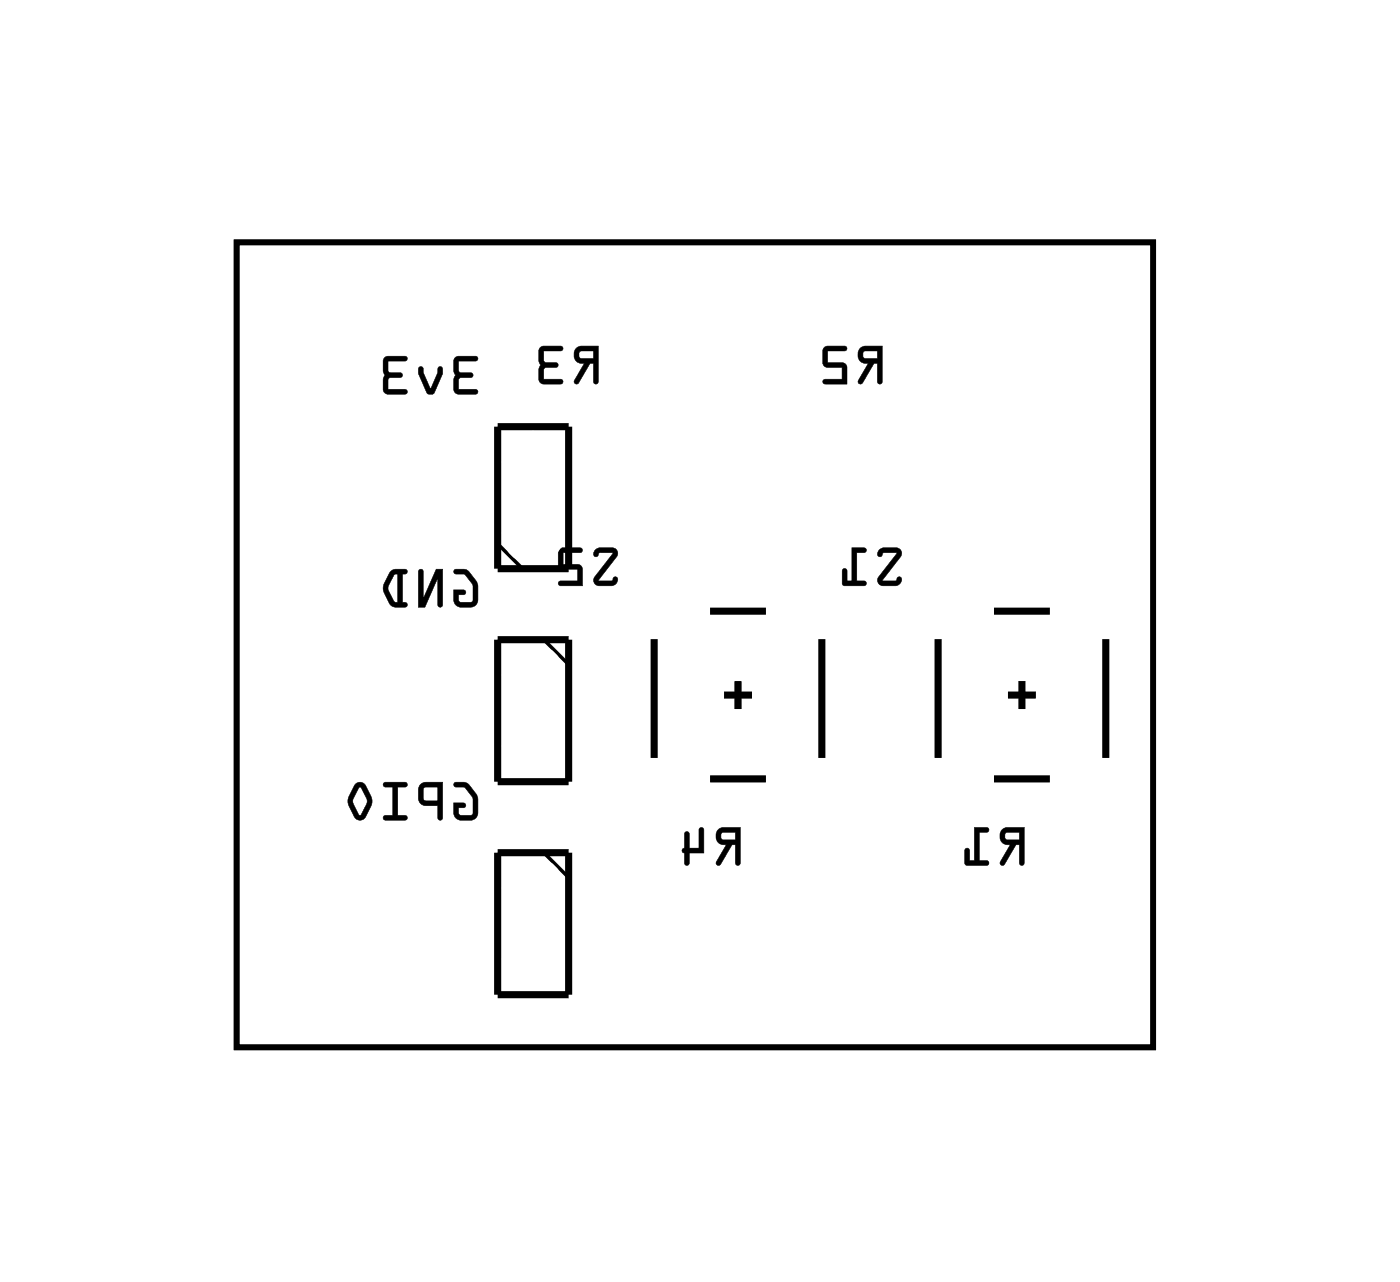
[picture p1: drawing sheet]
<svg xmlns="http://www.w3.org/2000/svg" width="50mm" height="46mm" viewBox="0 0 50 46" stroke-linecap="round" stroke-linejoin="round" font-family="sans-serif">
<path d="M8.5 8.7h32.8v28.8h-32.8z" fill="none" stroke="#000" stroke-width=".2"/>
<path d="M8.5 8.7h32.8v28.8h-32.8z" fill="none" stroke="#000" stroke-width=".04"/>
<g fill="none" stroke="#000" stroke-width=".25">
<path d="M17.8 15.3h2.5v5h-2.5zM17.8 22.9h2.5v5.1h-2.5zM17.8 30.5h2.5v5.1h-2.5zM23.4 22.9v4.2M25.4 27.9h2M25.4 21.9h2M25.9 24.9h1M26.4 24.4v1M29.4 22.9v4.2M33.6 22.9v4.2M35.6 27.9h2M35.6 21.9h2"/>
<path d="M36.1 24.9h1M36.6 24.4v1M39.6 22.9v4.2"/>
</g>
<path d="M17.8 19.5l.9 .8M19.5 30.5l.8 .9M19.5 22.9l.8 .9" fill="none" stroke="#000" stroke-width=".13"/>
<g fill="#000">
<path d="M16.3 12.8l-.1 1.2 .2 .1h.6v-.2h-.6v-.4h.5v-.1v-.1h-.5v-.4h.6l.1-.1zM15 13.1v.3l.3 .7h.2l.3-.7v-.2h-.1l-.3 .7-.3-.7zM13.8 12.8l-.1 1.2 .2 .1h.6v-.2h-.6v-.4h.5v-.1v-.1h-.5v-.4h.6l.1-.1z"/>
<path d="M16.3 12.8l-.1 1.2 .2 .1h.6a.1 .1 0 0 0 .1-.1 .1 .1 0 0 0-.1-.1h-.6v-.4h.4a.1 .1 0 0 0 .1-.1 .1 .1 0 0 0-.1-.1h-.4v-.4h.6a.1 .1 0 0 0 .1-.1 .1 .1 0 0 0-.1-.1zM16.3 12.8h.8l-.1 .1h-.6v.4h.5v.1v.1h-.5v.4h.6v.2h-.6l-.1-.1zM15 13.1v.3l.4 .7h.1l.3-.9a.1 .1 0 0 0 0-.1 .1 .1 0 0 0-.1 .1l-.3 .7-.3-.7zM15 13.1l.1 .1 .3 .7 .3-.7h.1v.2l-.3 .7-.2-.1-.3-.6zM13.8 12.8l-.1 1.2 .2 .1h.6a.1 .1 0 0 0 .1-.1 .1 .1 0 0 0-.1-.1h-.6v-.4h.4a.1 .1 0 0 0 .1-.1 .1 .1 0 0 0-.1-.1h-.4v-.4h.6a.1 .1 0 0 0 .1-.1 .1 .1 0 0 0-.1-.1zM13.8 12.8h.8l-.1 .1h-.6v.4h.4l.1 .1-.1 .1h-.4v.4h.6v.2h-.6l-.2-.1z"/>
<path d="M20.6 12.5a.32 .32 0 0 0 0 .3 .32 .32 0 0 0 .3 .2l-.4 .7h.2l.4-.7h.1v.7h.2v-1.3zM20.7 12.6h.5v.2h-.4zM19.3 12.4v1.2l.2 .1h.6v-.1h-.6v-.4l.4-.1h.1l-.1-.1-.4-.1v-.3h.6v-.2z"/>
<path d="M20.6 12.5a.32 .32 0 0 0 0 .3 .32 .32 0 0 0 .3 .2l-.4 .6a.1 .1 0 0 0 .1 .1 .1 .1 0 0 0 .1 0l.4-.7h.1v.7a.1 .1 0 0 0 .1 0 .1 .1 0 0 0 .1 0v-1.3h-.6zM20.6 12.5l.8-.1v1.3h-.2v-.7h-.1l-.4 .7h-.1l.3-.7a.31 .31 0 0 1-.3-.2 .31 .31 0 0 1 0-.3zM20.7 12.6h.5v.2h-.4zM20.7 12.6l.1 .2h.4v-.3zM19.3 12.4v1.2l.2 .1h.6a.1 .1 0 0 0 .1 0 .1 .1 0 0 0-.1-.1h-.6v-.4h.4a.1 .1 0 0 0 .1-.1 .1 .1 0 0 0-.1-.1l-.4-.1v-.3h.6a.1 .1 0 0 0 .1-.1 .1 .1 0 0 0-.1-.1zM19.3 12.4h.8v.1h-.7l.1 .5h.4l.1 .1h-.1l-.4 .1-.1 .4h.7v.1h-.6l-.2-.1z"/>
<path d="M30.8 12.5a.32 .32 0 0 0-.1 .3 .32 .32 0 0 0 .4 .2l-.4 .7h.1l.5-.7h.1v.7h.1l.1-1.3zM30.9 12.6h.5v.2h-.5zM29.5 12.4v.6l.1 .1h.5v.5h-.6l-.1 .1h.9v-.7h-.7v-.4h.6l.1-.2z"/>
<path d="M30.8 12.5a.32 .32 0 0 0-.1 .3 .32 .32 0 0 0 .4 .2l-.4 .6a.1 .1 0 0 0 0 .1 .1 .1 0 0 0 .2 0l.4-.7h.1v.7a.1 .1 0 0 0 .1 0 .1 .1 0 0 0 .1 0v-1.3h-.6zM30.8 12.5l.8-.1-.1 1.3h-.1v-.7h-.1l-.4 .7h-.2l.4-.7a.31 .31 0 0 1-.4-.2 .31 .31 0 0 1 .1-.3zM30.9 12.6h.5v.2h-.5zM30.9 12.6v.2h.5v-.3zM29.5 12.4v.7h.6v.5h-.6a.1 .1 0 0 0-.1 .1 .1 .1 0 0 0 .1 0h.8v-.7h-.7v-.4h.6a.1 .1 0 0 0 .1-.1 .1 .1 0 0 0-.1-.1zM29.5 12.4h.8l-.1 .1h-.6v.5h.6l.1 .7h-.8v-.1h.6v-.5h-.5l-.1-.1z"/>
<path d="M16.3 28v.2h.4l.2 .4v.5l-.1 .1-.4-.1v-.2h.2v-.2h-.4l.1 .6h.2h.4l.2-.2a.92 .92 0 0 0-.5-1.1zM15 28.1v.1v.5l.1 .1h.6v.5h.1v-1.3zM15.2 28.2h.5v.4h-.5zM13.7 28l.1 .2h.3v1h-.3l-.1 .1h.8v-.1h-.3v-1h.3l.1-.2zM12.7 28.1l-.3 .6 .3 .5a.23 .23 0 0 0 .4 0l.2-.6-.2-.5-.2-.1zM12.9 28.2l.2 .5-.2 .5-.3-.5z"/>
<path d="M16.3 20.4v.1l.4 .1 .2 .4v.5h-.1h-.4v-.2h.2v-.2h-.4l.1 .5 .2 .1h.4l.2-.2a.92 .92 0 0 0-.5-1.1zM15 20.4v1.3h.2l.5-1v.9l.1 .1v-1.3h-.2l-.5 1v-1zM14 20.5a.81 .81 0 0 0 0 1.1l.5 .1 .1-.1-.2-.1v-1h.2v-.1h-.4zM14.1 20.5h.1v1h-.1l-.2-.5z"/>
<path d="M16.3 28v.1l.3 .1 .3 .3v.6h-.5v-.2h.2a.1 .1 0 0 0 .1-.1 .1 .1 0 0 0-.1-.1h-.4l.1 .6 .2 .1 .5-.1 .1-.2-.1-.7-.3-.4zM16.3 28h.3l.2 .1a.9 .9 0 0 1 .1 1.2h-.5l-.1-.1-.1-.5 .5 .1-.1 .1h-.2l.1 .3h.3l.1-.1v-.6l-.3-.3-.3-.1zM15 28.1v.1v.5l.1 .1h.6v.5a.1 .1 0 0 0 .1 .1 .1 .1 0 0 0 0-.1v-1.3h-.6zM15.1 28.1l.7-.1v1.3h-.1v-.5h-.6l-.1-.1zM15.2 28.2h.5v.4h-.5zM15.2 28.2v.4l.5 .1v-.6zM13.7 28l.1 .2h.3v1h-.3a.1 .1 0 0 0-.1 .1 .1 .1 0 0 0 .1 .1h.7a.1 .1 0 0 0 .1-.1 .1 .1 0 0 0-.1-.1h-.3v-1h.3a.1 .1 0 0 0 .1-.1 .1 .1 0 0 0-.1-.1zM13.7 28h.9l-.1 .1h-.3v1.1h.3v.1h-.8l.1-.1h.3v-1.1h-.3zM12.7 28.1l-.3 .6 .3 .5a.24 .24 0 0 0 .4 0l.2-.4v-.2l-.2-.5-.2-.1zM12.7 28.1a.23 .23 0 0 1 .4 0l.2 .6-.2 .5a.24 .24 0 0 1-.4 0l-.2-.5zM12.9 28.2l.2 .5-.2 .5-.3-.5zM12.8 28.2l-.2 .5 .3 .5 .2-.5-.2-.5z"/>
<path d="M16.3 20.4v.1l.3 .1 .3 .3v.6h-.5v-.2h.2a.1 .1 0 0 0 .1-.1 .1 .1 0 0 0-.1-.1h-.4l.1 .6h.2h.5l.1-.2-.1-.7-.3-.4zM16.3 20.4h.3l.2 .1a.9 .9 0 0 1 .1 1.2h-.5l-.1-.1-.1-.5 .5 .1-.1 .1h-.2l.1 .2 .3 .1 .1-.1v-.6l-.3-.4h-.3zM15 20.4v1.3h.2l.5-1v.9a.1 .1 0 0 0 .1 .1 .1 .1 0 0 0 0-.1v-1.2h-.2l-.4 1v-1zM15 20.4h.1v1.1l.5-1.1h.2v1.3l-.1-.1v-1l-.5 1.1h-.2zM14 20.4l-.3 .6v.2l.3 .5h.5a.1 .1 0 0 0 .1-.1 .1 .1 0 0 0-.1-.1h-.1v-1h.1a.1 .1 0 0 0 .1-.1 .1 .1 0 0 0-.1 0zM14 20.5l.2-.1h.4l-.1 .1h-.1v1.1h.1v.1h-.5l-.2-.5v-.3zM14.1 20.6l.1-.1v1h-.1l-.2-.5zM14.1 20.5l-.2 .5 .2 .5 .1 .1v-1.1z"/>
<path d="M21.3 19.7l-.1 .1 .1 .1 .2-.1h.4l-.6 .8v.2l.1 .2 .6-.1 .1-.1v-.2l-.2 .2h-.5l.7-.9v-.2l-.2-.1zM20 19.6v.7l.2 .1h.5v.4h-.6l-.1 .1 .8 .1v-.8h-.6v-.4h.6v-.2z"/>
<path d="M21.3 19.7l-.1 .1a.13 .13 0 0 0 .2 .1 .13 .13 0 0 0 .1-.1h.4l-.6 .8a.21 .21 0 0 0-.1 .2 .21 .21 0 0 0 .2 .2l.6-.1 .1-.2a.13 .13 0 0 0-.1-.1 .13 .13 0 0 0-.1 .2h-.5l.7-.9a.21 .21 0 0 0-.2-.3zM21.3 19.7l.6-.1a.2 .2 0 0 1 .2 .3l-.7 .9h.5l.1-.2v.3h-.6l-.1-.2 .6-.9h-.4l-.2 .1zM20 19.6v.7l.7 .1v.4h-.6a.1 .1 0 0 0-.1 .1 .1 .1 0 0 0 .1 .1h.8l-.1-.8h-.6v-.4h.6a.1 .1 0 0 0 .1-.1 .1 .1 0 0 0-.1-.1zM20 19.7h.8v.1h-.7v.4h.7v.8l-.8-.1 .1-.1h.6v-.4h-.5l-.2-.1z"/>
<path d="M25.7 29.7a.32 .32 0 0 0-.1 .4 .32 .32 0 0 0 .4 .1l-.4 .7 .2 .1 .4-.8h.1v.7l.1 .1 .1-1.4zM25.8 29.8h.5v.2h-.4zM24.5 29.8v.5l-.1 .1 .2 .6 .1-.1v-.4h.5v-.8l-.1-.1-.1 .1v.6h-.3v-.5z"/>
<path d="M25.7 29.7a.32 .32 0 0 0-.1 .4 .32 .32 0 0 0 .4 .1l-.4 .6a.11 .11 0 0 0 .1 .2 .1 .1 0 0 0 .1-.1l.4-.7h.1v.7a.1 .1 0 0 0 .1 .1 .1 .1 0 0 0 .1-.1v-1.3h-.6zM25.7 29.7l.8-.1-.1 1.3h-.1v-.7h-.1l-.4 .7h-.2l.4-.7a.31 .31 0 0 1-.4-.1 .31 .31 0 0 1 .1-.4zM25.8 29.8h.5v.2h-.4zM25.8 29.8v.2l.5 .1v-.3zM24.5 29.8v.5a.09 .09 0 0 0-.1 .1 .09 .09 0 0 0 .1 .1v.4a.1 .1 0 0 0 .1 .1 .1 .1 0 0 0 .1-.1v-.4h.5v-.8a.1 .1 0 0 0-.1-.1 .1 .1 0 0 0-.1 .1v.6h-.3v-.5zM24.5 29.8h.2v.5h.3v-.6l.1-.1 .1 .1v.8h-.5v.4l-.1 .1-.2-.6 .1-.1z"/>
<path d="M31.5 19.7l-.1 .1 .1 .1 .1-.1h.5l-.7 .8v.2l.2 .2 .5-.1 .1-.1v-.2l-.2 .2h-.4l.6-.9 .1-.2-.2-.1zM30.5 19.6v1.2h-.2v-.4l-.1-.1-.1 .6 .8 .1v-.2h-.2v-1h.2l.1-.2z"/>
<path d="M31.5 19.7l-.1 .1a.13 .13 0 0 0 .1 .1 .13 .13 0 0 0 .1-.1h.5l-.7 .8a.21 .21 0 0 0 0 .2 .21 .21 0 0 0 .2 .2l.5-.1 .2-.2a.13 .13 0 0 0-.2-.1 .13 .13 0 0 0-.1 .2h-.4l.6-.9a.21 .21 0 0 0-.1-.3zM31.5 19.7l.6-.1a.2 .2 0 0 1 .1 .3l-.6 .9h.4l.2-.2v.3h-.7l-.1-.2 .7-.9h-.5l-.1 .1zM30.5 19.6v1.2h-.2v-.4a.1 .1 0 0 0-.1-.1 .1 .1 0 0 0-.1 .1l.1 .5 .7 .1a.1 .1 0 0 0 .1-.1 .1 .1 0 0 0-.1-.1h-.2v-1h.2a.1 .1 0 0 0 .1-.1 .1 .1 0 0 0-.1-.1zM30.5 19.6l.5 .1-.1 .1h-.3v1h.3v.1h-.8l.1-.6 .1 .1v.4h.2z"/>
<path d="M35.9 29.7a.32 .32 0 0 0-.1 .4 .32 .32 0 0 0 .3 .1l-.3 .7 .1 .1 .5-.8h.1v.7l.1 .1v-1.4zM36 29.8h.5v.2h-.5zM34.9 29.6v1.2h-.2v-.4l-.1-.1-.1 .6 .8 .1v-.2h-.3v-1h.3l.1-.1z"/>
<path d="M35.9 29.7a.32 .32 0 0 0-.1 .4 .32 .32 0 0 0 .3 .1l-.3 .6a.1 .1 0 0 0 0 .2 .11 .11 0 0 0 .2-.1l.4-.7h.1v.7a.1 .1 0 0 0 .1 .1 .1 .1 0 0 0 .1-.1v-1.3h-.7zM35.9 29.7l.7-.1v1.3h-.1v-.7h-.2l-.4 .7h-.1l.4-.7a.31 .31 0 0 1-.4-.1 .31 .31 0 0 1 .1-.4zM36 29.8h.5v.2h-.5zM36 29.8v.2l.5 .1v-.3zM34.9 29.6v1.2h-.2v-.4a.1 .1 0 0 0-.1-.1 .1 .1 0 0 0-.1 .1v.5l.8 .1a.1 .1 0 0 0 .1-.1 .1 .1 0 0 0-.1-.1h-.3v-1h.3a.1 .1 0 0 0 .1-.1 .1 .1 0 0 0-.1-.1zM34.9 29.6l.5 .1-.1 .1h-.3v1h.3v.1h-.8l.1-.5h.1v.4h.2z"/>
</g>
<circle cx="38.8" cy="28.1" r=".7" fill="#fff"/>
<circle cx="38.8" cy="28.1" r=".7" fill="none" stroke="#fff" stroke-width=".76" stroke-linecap="butt"/>
<circle cx="38.8" cy="21.6" r=".7" fill="#fff"/>
<circle cx="38.8" cy="21.6" r=".7" fill="none" stroke="#fff" stroke-width=".76" stroke-linecap="butt"/>
<circle cx="34.3" cy="28.1" r=".7" fill="#fff"/>
<circle cx="34.3" cy="28.1" r=".7" fill="none" stroke="#fff" stroke-width=".76" stroke-linecap="butt"/>
<circle cx="34.3" cy="21.6" r=".7" fill="#fff"/>
<circle cx="34.3" cy="21.6" r=".7" fill="none" stroke="#fff" stroke-width=".76" stroke-linecap="butt"/>
<circle cx="28.7" cy="28.1" r=".7" fill="#fff"/>
<circle cx="28.7" cy="28.1" r=".7" fill="none" stroke="#fff" stroke-width=".76" stroke-linecap="butt"/>
<circle cx="28.7" cy="21.6" r=".7" fill="#fff"/>
<circle cx="28.7" cy="21.6" r=".7" fill="none" stroke="#fff" stroke-width=".76" stroke-linecap="butt"/>
<circle cx="24.2" cy="28.1" r=".7" fill="#fff"/>
<circle cx="24.2" cy="28.1" r=".7" fill="none" stroke="#fff" stroke-width=".76" stroke-linecap="butt"/>
<circle cx="24.2" cy="21.6" r=".7" fill="#fff"/>
<circle cx="24.2" cy="21.6" r=".7" fill="none" stroke="#fff" stroke-width=".76" stroke-linecap="butt"/>
<circle cx="19.1" cy="31.8" r=".74" fill="#fff"/>
<circle cx="19.1" cy="31.8" r=".74" fill="none" stroke="#fff" stroke-width=".76" stroke-linecap="butt"/>
<circle cx="19.1" cy="34.3" r=".74" fill="#fff"/>
<circle cx="19.1" cy="34.3" r=".74" fill="none" stroke="#fff" stroke-width=".76" stroke-linecap="butt"/>
<circle cx="19.1" cy="24.2" r=".74" fill="#fff"/>
<circle cx="19.1" cy="24.2" r=".74" fill="none" stroke="#fff" stroke-width=".76" stroke-linecap="butt"/>
<circle cx="19.1" cy="26.7" r=".74" fill="#fff"/>
<circle cx="19.1" cy="26.7" r=".74" fill="none" stroke="#fff" stroke-width=".76" stroke-linecap="butt"/>
<circle cx="19.1" cy="19.1" r=".74" fill="#fff"/>
<circle cx="19.1" cy="19.1" r=".74" fill="none" stroke="#fff" stroke-width=".76" stroke-linecap="butt"/>
<circle cx="19.1" cy="16.5" r=".74" fill="#fff"/>
<circle cx="19.1" cy="16.5" r=".74" fill="none" stroke="#fff" stroke-width=".76" stroke-linecap="butt"/>
</svg>
